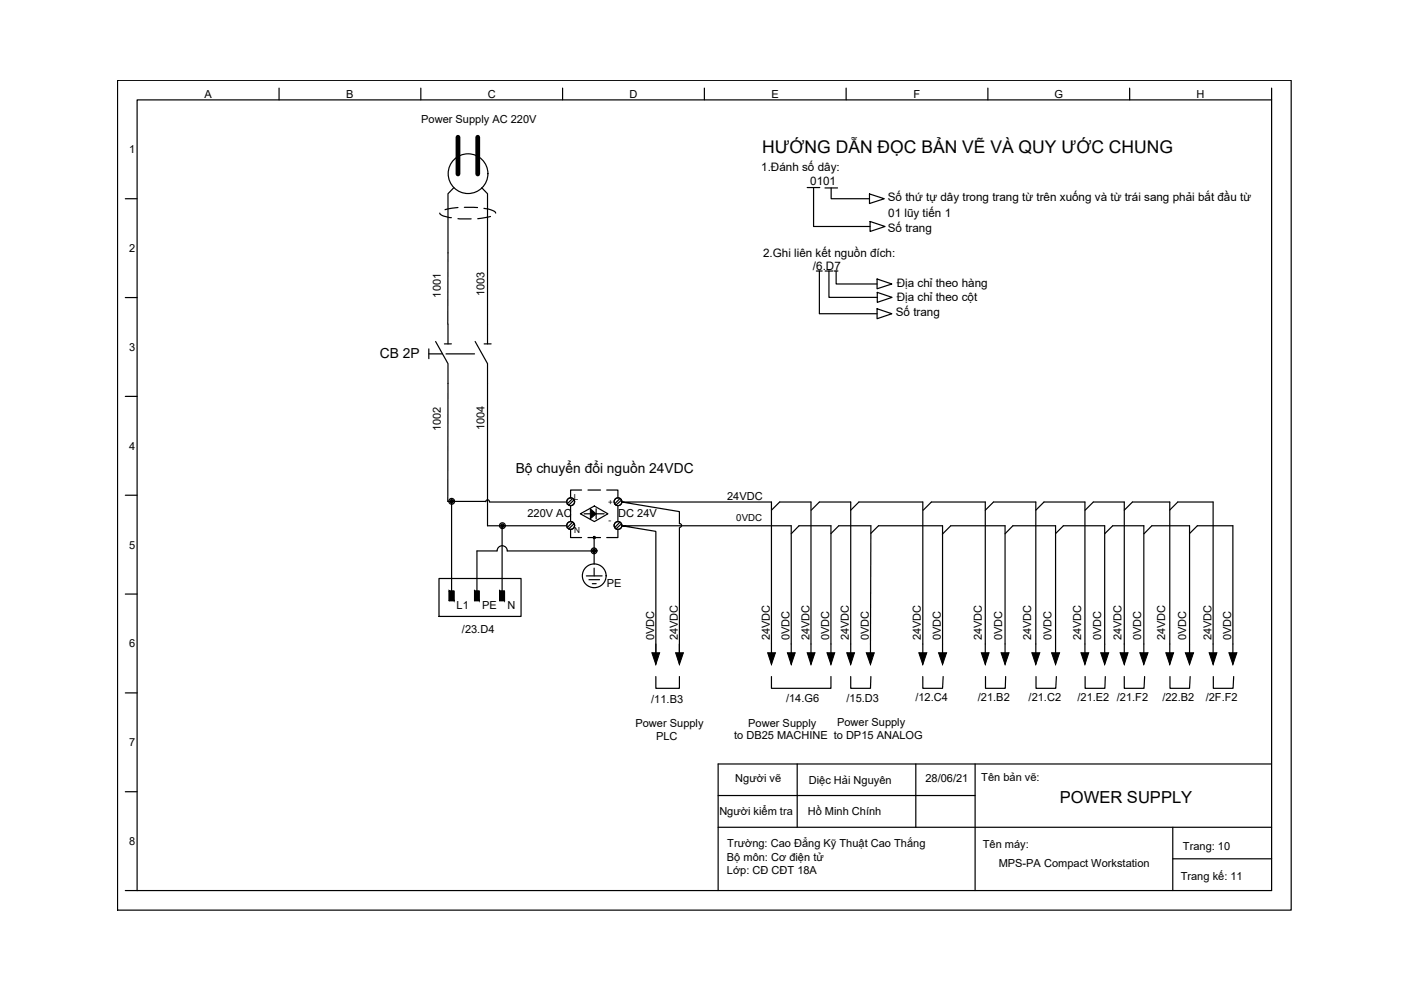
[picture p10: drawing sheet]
<svg xmlns="http://www.w3.org/2000/svg" width="297mm" height="210mm" viewBox="0 0 297 210" stroke-linecap="round" stroke-linejoin="round" font-family="sans-serif">
<defs><g id="words">
<text font-size="3.7" x="161.6" y="32.4">HƯỚNG DẪN ĐỌC BẢN VẼ VÀ QUY ƯỚC CHUNG</text>
<text font-size="3.5" x="224.7" y="170.3">POWER SUPPLY</text>
<g font-size="2.9">
<text x="80.5" y="75.9">CB 2P</text>
<text x="109.3" y="100.3">Bộ chuyển đổi nguồn 24VDC</text>
</g>
<g font-size="2.5">
<text x="161.4" y="36.2">1.Đánh số dây:</text>
<text x="171.8" y="39.3">0101</text>
<text x="188.2" y="42.6">Số thứ tự dây trong trang từ trên xuống và từ trái sang phải bắt đầu từ</text>
<text x="188.3" y="45.9">01 lũy tiến 1</text>
<text x="188.2" y="49.2">Số trang</text>
<text x="161.8" y="54.5">2.Ghi liên kết nguồn đích:</text>
<text x="172.4" y="57.3">/6.D7</text>
<text x="190.1" y="60.8">Địa chỉ theo hàng</text>
<text x="190.1" y="63.9">Địa chỉ theo cột</text>
<text x="189.9" y="67.1">Số trang</text>
</g>
<g font-size="2.3">
<text x="43.3" y="20.8">A</text>
<text x="73.4" y="20.8">B</text>
<text x="103.4" y="20.8">C</text>
<text x="133.5" y="20.8">D</text>
<text x="163.6" y="20.8">E</text>
<text x="193.7" y="20.8">F</text>
<text x="223.6" y="20.8">G</text>
<text x="253.7" y="20.8">H</text>
<text x="89.3" y="26">Power Supply AC 220V</text>
<text x="27.4" y="32.5">1</text>
<text x="27.4" y="53.5">2</text>
<text x="93.5" y="63.1" transform="rotate(-90 93.5 63.1)">1001</text>
<text x="102.7" y="62.8" transform="rotate(-90 102.7 62.8)">1003</text>
<text x="27.4" y="74.4">3</text>
<text x="27.4" y="95.3">4</text>
<text x="93.5" y="91.4" transform="rotate(-90 93.5 91.4)">1002</text>
<text x="102.7" y="91.2" transform="rotate(-90 102.7 91.2)">1004</text>
<text x="154.2" y="105.9">24VDC</text>
<text x="111.8" y="109.7">220V AC</text>
<text x="131.1" y="109.6">DC 24V</text>
<text x="27.4" y="116.3">5</text>
<text x="128.7" y="124.4">PE</text>
<text x="96.8" y="129.1">L1</text>
<text x="102.2" y="129.1">PE</text>
<text x="107.6" y="129.1">N</text>
<text x="27.4" y="137.3">6</text>
<text x="97.9" y="134.3">/23.D4</text>
<text x="138.7" y="135.7" transform="rotate(-90 138.7 135.7)">0VDC</text>
<text x="143.7" y="135.7" transform="rotate(-90 143.7 135.7)">24VDC</text>
<text x="163.2" y="135.7" transform="rotate(-90 163.2 135.7)">24VDC</text>
<text x="167.4" y="135.7" transform="rotate(-90 167.4 135.7)">0VDC</text>
<text x="171.6" y="135.7" transform="rotate(-90 171.6 135.7)">24VDC</text>
<text x="175.8" y="135.7" transform="rotate(-90 175.8 135.7)">0VDC</text>
<text x="179.9" y="135.7" transform="rotate(-90 179.9 135.7)">24VDC</text>
<text x="184.2" y="135.7" transform="rotate(-90 184.2 135.7)">0VDC</text>
<text x="195.3" y="135.7" transform="rotate(-90 195.3 135.7)">24VDC</text>
<text x="199.5" y="135.7" transform="rotate(-90 199.5 135.7)">0VDC</text>
<text x="208.2" y="135.7" transform="rotate(-90 208.2 135.7)">24VDC</text>
<text x="212.5" y="135.7" transform="rotate(-90 212.5 135.7)">0VDC</text>
<text x="218.6" y="135.7" transform="rotate(-90 218.6 135.7)">24VDC</text>
<text x="222.9" y="135.7" transform="rotate(-90 222.9 135.7)">0VDC</text>
<text x="229.2" y="135.7" transform="rotate(-90 229.2 135.7)">24VDC</text>
<text x="233.5" y="135.7" transform="rotate(-90 233.5 135.7)">0VDC</text>
<text x="237.8" y="135.7" transform="rotate(-90 237.8 135.7)">24VDC</text>
<text x="242" y="135.7" transform="rotate(-90 242 135.7)">0VDC</text>
<text x="247" y="135.7" transform="rotate(-90 247 135.7)">24VDC</text>
<text x="251.5" y="135.7" transform="rotate(-90 251.5 135.7)">0VDC</text>
<text x="256.9" y="135.7" transform="rotate(-90 256.9 135.7)">24VDC</text>
<text x="261.1" y="135.7" transform="rotate(-90 261.1 135.7)">0VDC</text>
<text x="138.1" y="149.1">/11.B3</text>
<text x="166.7" y="148.9">/14.G6</text>
<text x="179.5" y="148.9">/15.D3</text>
<text x="194.1" y="148.6">/12.C4</text>
<text x="207.3" y="148.6">/21.B2</text>
<text x="218.1" y="148.6">/21.C2</text>
<text x="228.5" y="148.6">/21.E2 /21.F2</text>
<text x="246.5" y="148.6">/22.B2</text>
<text x="255.6" y="148.6">/2F.F2</text>
<text x="134.7" y="154.2">Power Supply</text>
<text x="158.7" y="154.1">Power Supply</text>
<text x="177.5" y="153.9">Power Supply</text>
<text x="27.4" y="158.2">7</text>
<text x="139.1" y="157">PLC</text>
<text x="155.6" y="156.6">to DB25 MACHINE to DP15 ANALOG</text>
<text x="155.9" y="165.8">Người vẽ</text>
<text x="171.5" y="166.2">Diệc Hải Nguyên</text>
<text x="196.2" y="165.9">28/06/21</text>
<text x="208.1" y="165.5">Tên bản vẽ:</text>
<text x="152.5" y="172.9">Người kiểm tra</text>
<text x="171.3" y="172.9">Hồ Minh Chính</text>
<text x="27.4" y="179.2">8</text>
<text x="154.2" y="179.6">Trường: Cao Đẳng Kỹ Thuật Cao Thắng</text>
<text x="208.4" y="179.7">Tên máy:</text>
<text x="154.1" y="182.5">Bộ môn: Cơ điện tử</text>
<text x="154.1" y="185.3">Lớp: CĐ CĐT 18A</text>
<text x="211.7" y="183.9">MPS-PA Compact Workstation</text>
<text x="250.8" y="180.3">Trang: 10</text>
<text x="250.3" y="186.6">Trang kế: 11</text>
</g>
<text font-size="2" x="156.1" y="110.5">0VDC</text>
<g font-size="1.8">
<text x="121.7" y="105.9">L</text>
<text x="128.9" y="107.1">+</text>
<text x="121.7" y="112.9">N</text>
<text x="129" y="111">-</text>
</g>
</g></defs>
<!-- layer: 0 -->
<g fill="none" stroke="#000" stroke-width=".25">
<path d="M24.9 17h248.9v176h-248.9zM59.2 18.7v2.5M89.2 18.7v2.5M119.3 18.7v2.5M149.3 18.7v2.5M179.4 18.7v2.5M209.5 18.7v2.5M239.5 18.7v2.5M269.6 18.7v2.5M26.6 42.1h2.5M26.6 63.1h2.5M26.6 84h2.5"/>
<path d="M26.6 105h2.5M165.3 106.4l-1.7 1.8M169.4 111.5l-1.6 1.7M173.7 106.4l-1.7 1.8M177.8 111.5l-1.6 1.6M182.1 106.4l-1.7 1.8M186.3 111.5l-1.7 1.6M197.5 106.4l-1.8 1.8M201.6 111.5l-1.8 1.8M210.6 106.4l-1.7 1.8M214.7 111.5l-1.6 1.7M221.3 106.4l-1.7 1.8"/>
<path d="M225.5 111.5l-1.7 1.6M231.8 106.4l-1.7 1.8M235.9 111.5l-1.7 1.7M240.1 106.4l-1.7 1.8M244.2 111.5l-1.6 1.7M249.7 106.4l-1.7 1.8M253.9 111.5l-1.7 1.6M26.6 126h2.5M26.6 146.9h2.5M26.6 167.9h2.5M152.3 175.4h117.3M152.3 168.7h54.4"/>
<path d="M169 162v13.4M194.2 162v13.4M206.7 162v26.8M248.7 175.4v13.4M269.6 162h-117.3v26.8M26.6 188.8h243v-167.6h-240.5v167.6M248.7 182.1h20.9"/>
</g>
<!-- layer: PDF23_frame device Layer -->
<path d="M121 112.3v1.7h2.3M121 107.3v3.3M123.3 103.9h-2.3v1.7M124.7 103.9h2.6M124.7 114h2.6M128.6 103.9h2.4v1.7M131 112.3v1.7h-2.4M131 107.3v3.3" fill="none" stroke="#000" stroke-width=".25"/>
<!-- layer: PDF23_Device Layer -->
<g fill="#000" stroke="#000" stroke-width=".21">
<path d="M125.2 107.9l1.2 1-1.2 1.1zM138.2 138.4h1.7l-.8 2.5zM143.2 138.4h1.7l-.9 2.5zM162.8 138.4h1.6l-.8 2.5zM166.9 138.4h1.7l-.8 2.5zM171.1 138.4h1.7l-.9 2.5zM175.3 138.4h1.7l-.8 2.5zM179.5 138.4h1.7l-.8 2.5zM183.7 138.4h1.7l-.8 2.5zM194.8 138.4h1.7l-.8 2.5zM199 138.4h1.7l-.9 2.5zM208.1 138.4h1.6l-.8 2.5z"/>
<path d="M212.2 138.4h1.7l-.8 2.5zM218.8 138.4h1.7l-.9 2.5zM223 138.4h1.6l-.8 2.5zM229.2 138.4h1.6l-.8 2.5zM233.4 138.4h1.7l-.9 2.5zM237.5 138.4h1.7l-.8 2.5zM241.7 138.4h1.7l-.9 2.5zM247.2 138.4h1.6l-.8 2.5zM251.3 138.4h1.8l-.9 2.5zM256.4 138.4h1.6l-.8 2.5zM260.5 138.4h1.7l-.8 2.5z"/>
<path d="M125.8 113.8v.2h.2zM125.8 114h.2l-.2 .1zM126 114l-.2 .1 .2 .1z"/>
<path d="M126 114v.2l.1-.1zM126 114h.2l-.1 .1z"/>
<path d="M126 114h.2l-.1-.2zM126 113.8h.1l-.1 .2zM125.8 113.8l.2 .2v-.2z"/>
</g>
<g fill="none" stroke="#000" stroke-width=".25">
<path d="M121.4 105.7l-1.2 1.2M121.4 110.7l-1.2 1.2M121.7 106l-1.1 1.1M121.7 111.1l-1.1 1.1M123 108.9l3-1.6 2.9 1.6-2.9 1.7zM123.9 108.9h1.3M126 114v5.6M126.4 107.9v2.1M126.4 108.9h1.7M131.4 105.7l-1.1 1.2M131.4 110.7l-1.1 1.2M131.8 106l-1.2 1.1"/>
<path d="M131.8 111.1l-1.2 1.1M124.3 122.1h3.4M124.9 122.9h2.2M125.6 123.8h.8M126 120.5v1.6M139.1 136.5v4.2M144 136.5v4.2M163.6 136.5v4.2M167.8 136.5v4.2M171.9 136.5v4.2M176.2 136.5v4.2M180.4 136.5v4.2"/>
<path d="M184.6 136.5v4.2M195.7 136.5v4.2M199.8 136.5v4.2M208.9 136.5v4.2M213.1 136.5v4.2M219.6 136.5v4.2M223.8 136.5v4.2M230 136.5v4.2M234.2 136.5v4.2M238.4 136.5v4.2M242.5 136.5v4.2M248 136.5v4.2"/>
<path d="M252.2 136.5v4.2M257.2 136.5v4.2M261.4 136.5v4.2"/>
<circle cx="121" cy="106.4" r=".83"/>
<circle cx="121" cy="111.4" r=".83"/>
<circle cx="131" cy="106.4" r=".83"/>
<circle cx="131" cy="111.4" r=".83"/>
<circle cx="126" cy="122.1" r="2.52"/>
</g>
<!-- layer: PDF23_Main Layer -->
<g fill="none" stroke="#000" stroke-width=".25">
<path d="M96.2 39.8l-1.2 1.3v12.5M102.1 39.8l1.3 1.3v12.5M93.2 45.2l.2 .3 .7 .3 1.6 .4M97.1 44l-2.8 .5M97.1 46.4h2.8M98.5 44h2.7M102.6 44.2l1.4 .3a1.34 1.34 0 0 1 1.1 .7M104 45.9l-2.7 .5M103 106.4a.4 .4 0 0 1 .4-.4 .4 .4 0 0 1 .4 .4M103.4 111.5h16.7M103.8 106.4h16.3M144 111.1v-2.6l-12.1-2.1h31.7v30.1"/>
<path d="M144 111.9v27.8M144.1 111a.4 .4 0 0 1 .4 .4 .4 .4 0 0 1-.4 .4M165.3 106.4h6.6v30.1M169.4 111.5h6.8v25M173.7 106.4h6.7v30.1M177.8 111.5h6.8v25M182.1 106.4h13.6v30.1M186.3 111.5h13.5v25M197.5 106.4h11.4v30.1M201.6 111.5h11.5v25M210.6 106.4h9v30.1M214.7 111.5h9.1v25"/>
<path d="M221.3 106.4h8.7v30.1M225.5 111.5h8.7v25M231.8 106.4h6.6v30.1M235.9 111.5h6.6v25M240.1 106.4h7.9v30.1M244.2 111.5h8v25M249.7 106.4h7.5v30.1M253.9 111.5h7.5v25M167.8 136.5v-25h-35.9l7.2 1.2v27M139.1 143.4v2.5h4.9v-2.5M163.6 143.4v2.5h12.6v-2.5M180.4 143.4v2.5h4.2v-2.5"/>
<path d="M195.7 143.4v2.5h4.1l.2-2.5M208.9 143.4v2.5h4.2l.1-2.5M219.7 143.4v2.5h4.1l.2-2.5M230.1 143.4v2.5h4.2v-2.5M238.4 143.4v2.5h4.2l.1-2.5M248.1 143.4v2.5h4.1l.1-2.5M257.2 143.4v2.5h4.2l.2-2.5"/>
<circle cx="99.2" cy="36.8" r="4.2"/>
</g>
<path d="M97.1 29.1v7.8M101.3 29.1v7.8" fill="none" stroke="#000" stroke-width="1"/>
<!-- layer: PDF41_nhat -->
<path d="M171.1 39.8h2.7M174.9 39.8h2.7M173.1 57.5h1.2M174.9 57.5h1.7M176.9 57.5h.8" fill="none" stroke="#000" stroke-width=".25"/>
<!-- layer: PDF41_0 -->
<path d="M172.5 39.8v8.2h12M176.2 39.8v2.3h8.1M173.7 57.5v9h12.3M175.8 57.5v5.5h10.2M177.3 57.5v2.7h8.7M184.3 41.1l3.2 1-3.2 1.1zM184.5 47l3.1 1-3.1 1.1zM186 59.2l3.1 1-3.1 1zM186 65.5l3.1 1-3.1 1.1zM186 62l3.1 1-3.1 1.1z" fill="none" stroke="#000" stroke-width=".25"/>
<!-- layer: WIRES -->
<path d="M95 53.6l-.1 15.1M103.4 53.6v15.1M95 81.3l-.1 25h8.1M103.4 81.3v30.2M95.7 106.3v19M105.4 116.8a1.08 1.08 0 0 1 1.1-1.1 1.08 1.08 0 0 1 1.1 1.1M105.4 116.8h-4.3v8.5M106.5 111.5v13.8M107.5 116.8h18.5" fill="none" stroke="#000" stroke-width=".25"/>
<!-- layer: SYMS -->
<g fill="none" stroke="#000" stroke-width=".25">
<path d="M90.9 75h2.9M90.9 74v2M92.4 72.4l2.6 4.7v4.2M94.2 72.9h1.5M95 68.7v4.2M100.7 72.4l2.7 4.7v4.2M102.6 72.9h1.5M103.4 68.7v4.2"/>
<circle cx="95.8" cy="106.3" r=".61"/>
<circle cx="95.8" cy="106.3" r=".19"/>
<circle cx="95.8" cy="106.3" r=".36"/>
<circle cx="106.5" cy="111.5" r=".61"/>
<circle cx="106.5" cy="111.5" r=".19"/>
<circle cx="106.5" cy="111.5" r=".36"/>
<circle cx="125.9" cy="116.8" r=".61"/>
<circle cx="125.9" cy="116.8" r=".19"/>
<circle cx="125.9" cy="116.8" r=".36"/>
</g>
<!-- layer: LINK -->
<path d="M94.6 75h6" fill="none" stroke="#000" stroke-width=".25"/>
<!-- layer: PDF39_Solid Fills -->
<g fill="#000" stroke="#000" stroke-width=".21">
<path d="M95.2 125.3l1.1 2.1h-1.1zM95.2 125.3l1.1 2.1v-2.1z"/>
<path d="M100.6 125.3l1 2.1h-1zM100.6 125.3l1 2.1v-2.1z"/>
<path d="M105.9 125.3l1.1 2.1h-1.1zM105.9 125.3l1.1 2.1v-2.1z"/>
</g>
<!-- layer: PDF39_Geometry -->
<path d="M93.1 122.7h17.4v8h-17.4zM95.2 125.3h1.1v2.1h-1.1zM100.6 125.3h1v2.1h-1zM105.9 125.3h1.1v2.1h-1.1z" fill="none" stroke="#000" stroke-width=".25"/>
<use href="#words"/>
</svg>
